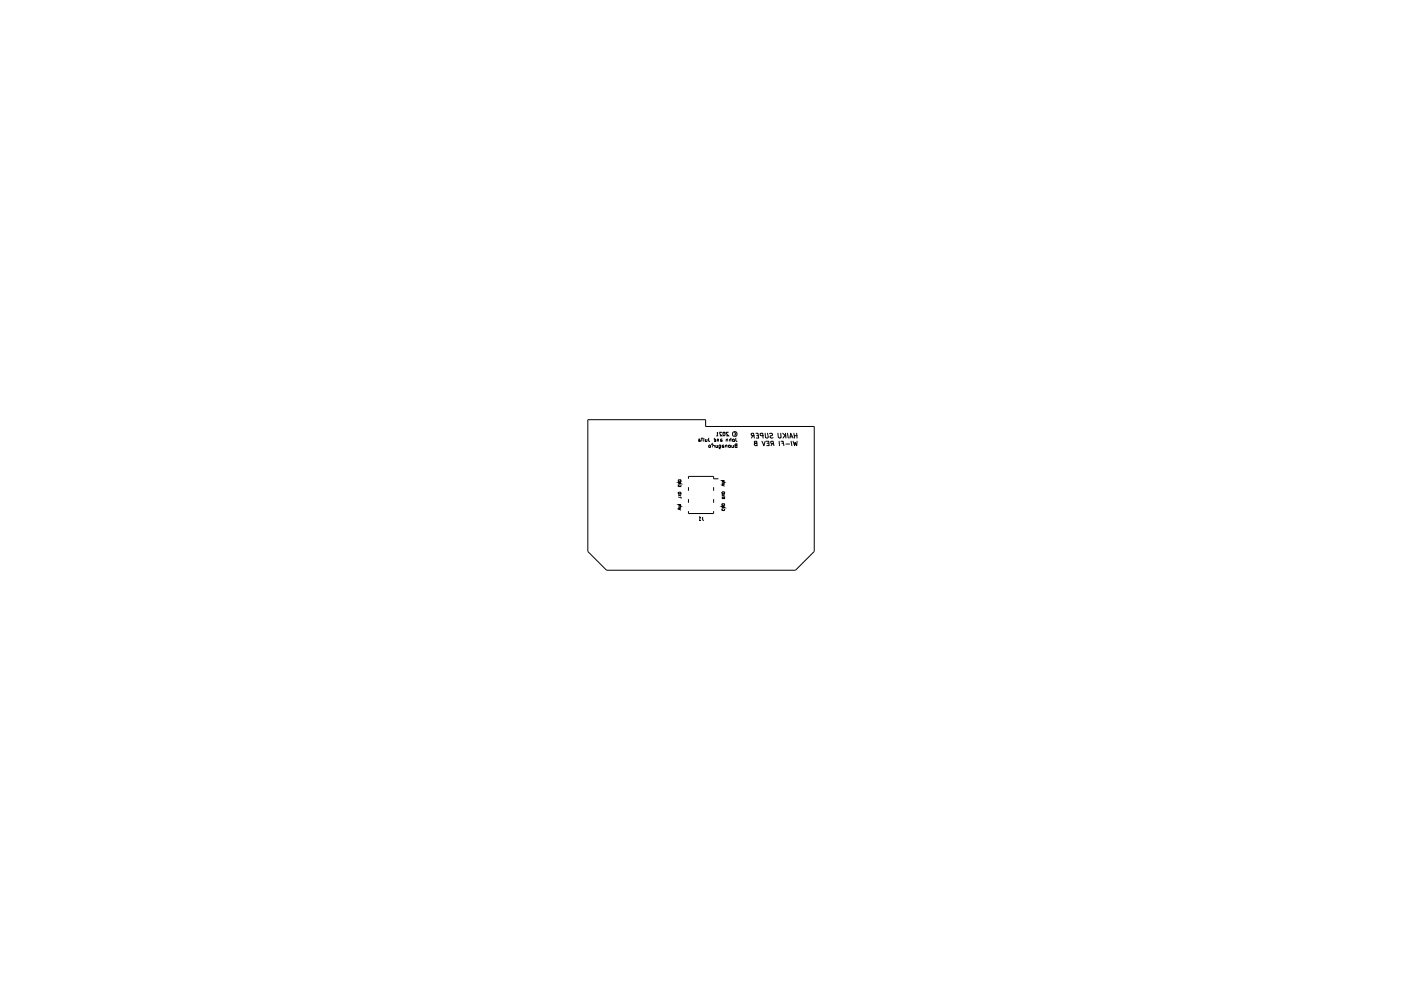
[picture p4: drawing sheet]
<svg xmlns="http://www.w3.org/2000/svg" width="297mm" height="210mm" viewBox="0 0 297 210" stroke-linecap="round" stroke-linejoin="round" font-family="sans-serif">
<g fill="none" stroke="#000" stroke-width=".21">
<path d="M124.6 89h25v1.4h23v26.5l-3.9 4h-40.1l-4-4zM148.5 93.2l-.3-.1-.1 .2v.3h.4v-.3h-.4M148.8 92.8v.1M148.8 93.1v.5M149.2 92.8l-.1 .8M149.6 93.1v.5M149.9 93.1v.4h-.3M150.2 92.8v.6l.3 .2M150.2 94.5l.2-.1 .3 .1-.1 .4h-.3zM151 94.1v.1M151 94.4v.5M151.2 94.4l.2 .1"/>
<path d="M151.4 92.8v.8h.3l.1-.3-.2-.2-.2 .1M151.4 94.4v.5M151.8 94.4v.5M151.8 92.4h.5M152.1 94.4v.5l-.3-.1M152.3 91.8l-.2-.1v.7M152.4 93.2h-.3v.4M152.4 93.1v.5M152.4 94.4v.6l.1 .1h.3M152.4 94.4h.4v.5h-.4M153 91.7h-.4v.3l.4 .4h-.4M153 93.2h-.2v.4h.2l.1-.2-.3-.1"/>
<path d="M153.4 91.7h.3v.5l-.2 .2-.2-.2zM153.5 94.4h-.4v.5h.4v-.3l-.4-.1M154.1 94.4h-.3v.5M154.1 94.4v.5M154.3 93.2l-.2-.1-.1 .2v.3M154.3 93.1v.5M154.4 91.7h-.3l-.1 .1 .5 .6h-.5M154.5 94.4h.2l.2 .1-.1 .4-.3-.1zM155 93.2l-.2-.1-.2 .2v.3M155 92.8v.8M155.2 94.4v.5M155.3 93.2l.3-.1 .1 .2v.3l-.4-.1z"/>
<path d="M155.5 94.4v.5l-.3-.1M155.7 91.8l.1-.1 .2 .2v.3h-.3M156 92.8v.6l.3 .2M156 94.4l-.2 .1 .1 .4h.4v-.8l-.5 .2 .1 .1h.4M159.6 92.4l-.3 .5M159.9 92.4h-.5l-.1-.5h.5l.1 1M160.2 94l-.3 .1 .2 .4h.4l-.1-.9h-.5l.1 .4h.4M160.3 91.9h.4l.2 1h-.5M160.4 92.4h.4M161.5 93.6l.5 .9 .2-.9M161.8 92.4h-.5l-.2-.4 .2-.1h.4l.1 1M162.2 91.9l.1 .9 .2 .1 .4-.2-.2-.8"/>
<path d="M162.5 93.6h.5l.1 .9h-.5M162.6 94h.4M163.2 91.9h.5v.4l-.3 .1-.2 .2 .3 .3 .4-.1M163.7 94.1l-.2 .4M164 94.1l-.5-.1-.1-.4h.5l.2 .9M164.9 91.9l.1 .8 .3 .2 .3-.1-.1-.9M165.2 93.6l.1 .9M165.6 93.6h.4l.2 .9M165.8 94h.3M165.9 91.9l.7 .6M166.5 92.3l-.5 .6M166.5 91.9l.1 1"/>
<path d="M166.6 94.1h.8M167 91.9l.1 1M167.5 92.9l.1-1 .5 1M167.6 92.6h.4M167.7 93.6l.2 .9M168.1 93.6l.4 .9 .1-.7 .3 .7 .1-.9M168.3 91.9l.2 1M168.4 92.4h.6M168.9 91.9l.1 1M143.8 101.8l.5-.1 .1 .4h-.6zM143.8 104.4h.4l.2 .3h-.6zM143.8 107.6h.6"/>
<path d="M143.8 105.5h.6M143.8 104.9l.6 .3M144.3 102.8v.4l-.5-.1v-.3l.3 .1M144.4 102.3h-.6l.6 .3h-.6M144.4 107.7l-.6 .2 .6 .3M144.4 107h-.6l.6 .3h-.6M144.4 105.4v.3M144.4 104.9l-.6 .3M146 101.5v-.5h5.3v.5h1M146 103.3v.8M146 105.8v.8M146 108.4v.5h5.3v-.5"/>
<path d="M148.2 110.4h.4M148.6 109.8l-.2-.2v.8M149 109.6v.6l.2 .2M151.3 103.3v.8M151.3 105.8v.8M153 105.7h.6v-.3h-.2l-.1 .3M153 104.4l.5-.1 .1 .1v.2h-.6zM153 102.5h.6M153 105.4l.3 .1M153 104.8l.6 .4M153.1 106.8h.4l.1 .3h-.6zM153.6 102.7l-.6 .1 .6 .3"/>
<path d="M153.6 101.9h-.6l.6 .3h-.6M153.6 107.9l-.1 .3h-.4l-.1-.2h.3M153.6 107.4h-.6l.6 .3h-.6M153.6 104.8l-.6 .4"/>
<circle cx="155.8" cy="92" r=".54"/>
</g>
</svg>
